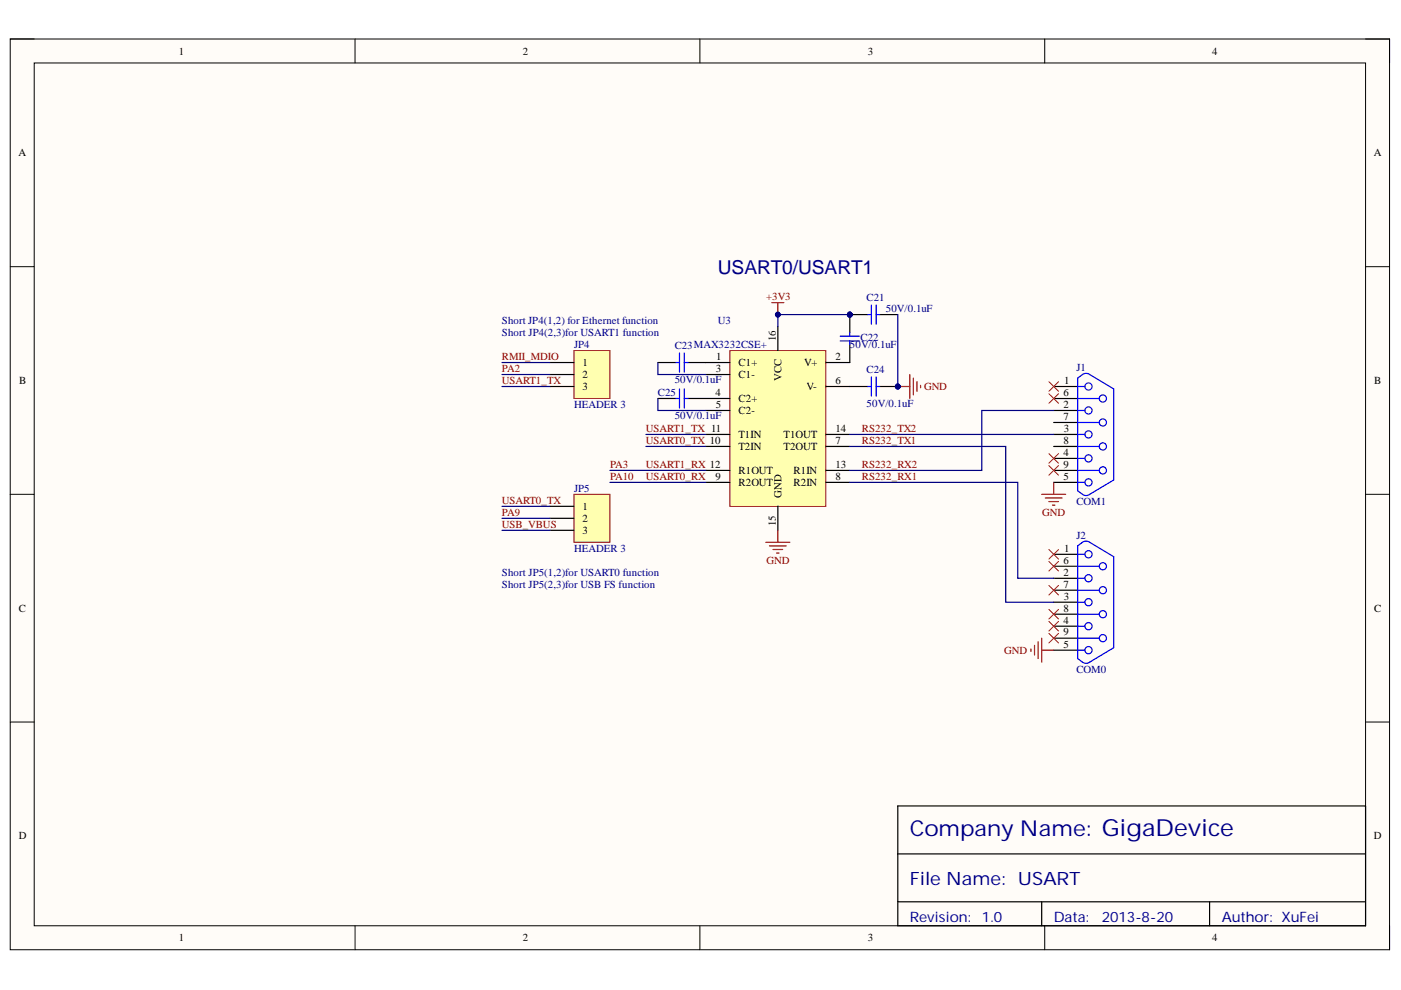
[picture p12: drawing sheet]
<svg xmlns="http://www.w3.org/2000/svg" width="297mm" height="210mm" viewBox="0 0 297 210" stroke-linecap="round" stroke-linejoin="round" font-family="sans-serif">
<defs><g id="words">
<text font-size="4.6" fill="#000080" x="192.9" y="177.3">Company Name: GigaDevice</text>
<text font-size="4.1" fill="#000080" x="152.2" y="58.2">USART0/USART1</text>
<text font-size="3.9" fill="#000080" x="192.9" y="187.7">File Name: USART</text>
<g font-size="3" fill="#000080">
<text x="192.9" y="195.4">Revision:</text>
<text x="208.2" y="195.4">1.0</text>
<text x="223.4" y="195.4">Data:</text>
<text x="233.6" y="195.4">2013-8-20</text>
<text x="259" y="195.4">Author: XuFei</text>
</g>
<g font-size="2.3">
<text x="37.9" y="11.6">1</text>
<text x="110.8" y="11.6">2</text>
<text x="184" y="11.6">3</text>
<text x="257" y="11.6">4</text>
<text x="3.9" y="33.1">A</text>
<text x="291.3" y="33.1">A</text>
<text x="123.5" y="77.6">1</text>
<text x="151.9" y="76.3">1</text>
<text x="156.6" y="77.6">C1+</text>
<text x="164.5" y="72.3" transform="rotate(-90 164.5 72.3)">16</text>
<text x="170.5" y="77.6">V+</text>
<text x="177.1" y="76.3">2</text>
<text x="4.1" y="81.4">B</text>
<text x="123.5" y="80.1">2</text>
<text x="123.5" y="82.7">3</text>
<text x="151.7" y="83.9">4</text>
<text x="151.8" y="78.9">3</text>
<text x="156.6" y="80.1">C1-</text>
<text x="165.7" y="80.7" transform="rotate(-90 165.7 80.7)">VCC</text>
<text x="171" y="82.7">V-</text>
<text x="177.1" y="81.4">6</text>
<text x="225.5" y="83.9">6</text>
<text x="225.6" y="81.4">1</text>
<text x="291.4" y="81.4">B</text>
<text x="151.8" y="86.5">5</text>
<text x="156.6" y="85.2">C2+</text>
<text x="156.6" y="87.7">C2-</text>
<text x="225.5" y="86.5">2</text>
<text x="225.5" y="89">7</text>
<text x="156.6" y="95.4">T2IN</text>
<text x="156.6" y="92.9">T1IN</text>
<text x="166.2" y="95.4">T2OUT</text>
<text x="166.2" y="92.9">T1OUT</text>
<text x="177.1" y="94.2">7</text>
<text x="177.1" y="91.5">14</text>
<text x="225.5" y="94.2">8</text>
<text x="225.5" y="91.5">3</text>
<text x="151.7" y="101.8">9</text>
<text x="156.6" y="100.5">R1OUT</text>
<text x="168.3" y="100.5">R1IN</text>
<text x="177.1" y="101.8">8</text>
<text x="177.1" y="99.2">13</text>
<text x="225.5" y="96.7">4</text>
<text x="225.5" y="99.2">9</text>
<text x="225.5" y="101.8">5</text>
<text x="156.6" y="103">R2OUT</text>
<text x="165.7" y="105.6" transform="rotate(-90 165.7 105.6)">GND</text>
<text x="168.3" y="103">R2IN</text>
<text x="123.5" y="108.1">1</text>
<text x="123.5" y="110.6">2</text>
<text x="123.5" y="113.2">3</text>
<text x="164.5" y="111.5" transform="rotate(-90 164.5 111.5)">15</text>
<text x="225.5" y="119.5">6</text>
<text x="225.6" y="117">1</text>
<text x="225.5" y="122.1">2</text>
<text x="225.5" y="124.6">7</text>
<text x="4" y="129.7">C</text>
<text x="225.5" y="129.7">8</text>
<text x="225.5" y="127.1">3</text>
<text x="291.4" y="129.7">C</text>
<text x="225.5" y="132.2">4</text>
<text x="225.5" y="134.7">9</text>
<text x="225.5" y="137.4">5</text>
<text x="4" y="177.9">D</text>
<text x="291.3" y="177.9">D</text>
<text x="37.9" y="199.6">1</text>
<text x="110.8" y="199.6">2</text>
<text x="184" y="199.6">3</text>
<text x="257" y="199.6">4</text>
</g>
<g font-size="2.3" fill="#800000">
<text x="162.4" y="63.6">+3V3</text>
<text x="106.4" y="76.3">RMII_MDIO</text>
<text x="106.4" y="81.4">USART1_TX</text>
<text x="106.4" y="78.9">PA2</text>
<text x="195.9" y="82.7">GND</text>
<text x="137" y="91.5">USART1_TX 11</text>
<text x="137" y="94.2">USART0_TX 10</text>
<text x="182.7" y="91.5">RS232_TX2</text>
<text x="182.7" y="94.2">RS232_TX1</text>
<text x="129.4" y="99.2">PA3</text>
<text x="129.4" y="101.8">PA10</text>
<text x="137" y="99.2">USART1_RX 12</text>
<text x="137" y="101.8">USART0_RX</text>
<text x="182.7" y="99.2">RS232_RX2</text>
<text x="182.7" y="101.8">RS232_RX1</text>
<text x="106.4" y="106.8">USART0_TX</text>
<text x="106.4" y="109.4">PA9</text>
<text x="106.4" y="111.9">USB_VBUS</text>
<text x="221" y="109.4">GND</text>
<text x="162.5" y="119.5">GND</text>
<text x="212.9" y="138.6">GND</text>
</g>
<g font-size="2.3" fill="#000080">
<text x="183.7" y="63.9">C21</text>
<text x="106.4" y="71.3">Short JP4(2,3)for USART1 function</text>
<text x="106.4" y="68.7">Short JP4(1,2) for Ethernet function</text>
<text x="152.2" y="68.7">U3</text>
<text x="187.8" y="66.2">50V/0.1uF</text>
<text x="121.7" y="73.8">JP4</text>
<text x="143.1" y="74">C23MAX3232CSE+</text>
<text x="180.2" y="73.8">50V/0.1uF</text>
<text x="182.5" y="72.3">C22</text>
<text x="139.5" y="83.9">C25</text>
<text x="143.1" y="81.1">50V/0.1uF</text>
<text x="183.7" y="79.1">C24</text>
<text x="228.2" y="78.6">J1</text>
<text x="121.7" y="86.5">HEADER 3</text>
<text x="143.1" y="88.8">50V/0.1uF</text>
<text x="183.7" y="86.2">50V/0.1uF</text>
<text x="121.7" y="104.3">JP5</text>
<text x="228.2" y="107.1">COM1</text>
<text x="121.7" y="117">HEADER 3</text>
<text x="228.2" y="114.2">J2</text>
<text x="106.4" y="124.6">Short JP5(2,3)for USB FS function</text>
<text x="106.4" y="122.1">Short JP5(1,2)for USART0 function</text>
<text x="228.2" y="142.7">COM0</text>
</g>
</g></defs>
<path d="M2.2 8.3h292.4v193.1h-292.4z" fill-rule="evenodd" fill="#fffcf8"/>
<path d="M2.2 8.3h292.4v193.1h-292.4z" fill="none" stroke="#000" stroke-width=".21"/>
<path d="M7.3 13.4h282.2v182.9h-282.2z" fill-rule="evenodd" fill="#fffcf8"/>
<g fill="none" stroke="#000" stroke-width=".21">
<path d="M2.2 8.3h5.1M7.3 13.4h282.2v182.9h-282.2zM75.3 8.3v5M148.4 8.3v5M221.5 8.3v5.1M289.5 8.3h5.1v5.1M2.2 56.5h5.1M289.5 56.5h5.1M2.2 104.8h5.1M289.5 104.8h5.1M2.2 153.1h5.1M289.5 153.1h5.1"/>
<path d="M75.3 196.3v5.1M148.4 196.3v5.1M221.5 196.3v5.1M294.6 196.3v5.1"/>
</g>
<path d="M190.3 170.9h99.2v25.4h-99.2zM190.3 181h99.2M190.3 191.2h99.2M220.9 191.2v5.1M256.5 191.2v5.1" fill="none" stroke="#000" stroke-width=".25"/>
<path d="M154.8 74.3h20.3v33.1h-20.3z" fill-rule="evenodd" fill="#ffffb0"/>
<path d="M154.8 74.3h20.3v33.1h-20.3z" fill="none" stroke="#800000" stroke-width=".21"/>
<g fill="none" stroke="#000" stroke-width=".25">
<path d="M149.7 76.9h5M149.7 79.4h5M164.9 69.2v5.1M175.1 76.9h5.1M149.7 84.5h5M149.7 87h5M149.7 94.7h5M149.7 92.1h5M149.7 99.7h5M175.1 81.9h5.1M175.1 94.7h5.1M175.1 92.1h5.1"/>
<path d="M175.1 99.7h5.1M149.7 102.3h5M164.9 107.4v5M175.1 102.3h5.1"/>
</g>
<path d="M163.6 64.2h2.6M164.9 64.2v2.5" fill="none" stroke="#800000" stroke-width=".25"/>
<circle cx="164.9" cy="66.7" r=".51" fill="#000080"/>
<circle cx="164.9" cy="66.7" r=".51" fill="none" stroke="#000080" stroke-width=".21"/>
<path d="M162.4 115h5.1M163.1 115.7h3.6M163.9 116.5h2M164.7 117.3h.5M164.9 112.4v2.6" fill="none" stroke="#800000" stroke-width=".25"/>
<path d="M139.5 76.9h3.8M145.8 76.9h3.9M139.5 84.5h3.8M145.8 84.5h3.9" fill="none" stroke="#000" stroke-width=".25"/>
<path d="M143.3 76.9h.8M144.1 74.8v4.1M145.1 76.9h.7M145.1 74.8v4.1M143.3 84.5h.8M144.1 82.5v4M145.1 82.5v4M145.1 84.5h.7" fill="none" stroke="#00f" stroke-width=".25"/>
<circle cx="190.3" cy="81.9" r=".51" fill="#000080"/>
<circle cx="190.3" cy="81.9" r=".51" fill="none" stroke="#000080" stroke-width=".21"/>
<path d="M180.2 81.9h3.8M186.5 81.9h3.8" fill="none" stroke="#000" stroke-width=".25"/>
<circle cx="190.3" cy="81.9" r=".51" fill="#000080"/>
<circle cx="190.3" cy="81.9" r=".51" fill="none" stroke="#000080" stroke-width=".21"/>
<path d="M184.8 79.9v4.1M185.8 79.9v4.1M184 81.9h.8M185.8 81.9h.7" fill="none" stroke="#00f" stroke-width=".25"/>
<circle cx="180.2" cy="66.7" r=".51" fill="#000080"/>
<circle cx="180.2" cy="66.7" r=".51" fill="none" stroke="#000080" stroke-width=".21"/>
<path d="M180.2 66.7v3.8M180.2 73.1v3.8" fill="none" stroke="#000" stroke-width=".25"/>
<circle cx="180.2" cy="66.7" r=".51" fill="#000080"/>
<circle cx="180.2" cy="66.7" r=".51" fill="none" stroke="#000080" stroke-width=".21"/>
<path d="M178.1 71.3h4.1M178.1 72.3h4.1M180.2 70.5v.8M180.2 72.3v.8" fill="none" stroke="#00f" stroke-width=".25"/>
<circle cx="180.2" cy="66.7" r=".51" fill="#000080"/>
<circle cx="180.2" cy="66.7" r=".51" fill="none" stroke="#000080" stroke-width=".21"/>
<path d="M180.2 66.7h3.8" fill="none" stroke="#000" stroke-width=".25"/>
<circle cx="180.2" cy="66.7" r=".51" fill="#000080"/>
<circle cx="180.2" cy="66.7" r=".51" fill="none" stroke="#000080" stroke-width=".21"/>
<path d="M186.5 66.7h3.8" fill="none" stroke="#000" stroke-width=".25"/>
<path d="M184 66.7h.8M184.8 64.7v4M185.8 66.7h.7M185.8 64.7v4" fill="none" stroke="#00f" stroke-width=".25"/>
<path d="M192.9 79.4v5.1M190.3 81.9h2.6M193.7 80.2v3.5M194.4 80.9v2.1M195.2 81.7v.5" fill="none" stroke="#800000" stroke-width=".25"/>
<circle cx="190.3" cy="81.9" r=".51" fill="#000080"/>
<circle cx="190.3" cy="81.9" r=".51" fill="none" stroke="#000080" stroke-width=".21"/>
<path d="M190.3 66.7v15.2" fill="none" stroke="#000080" stroke-width=".25"/>
<circle cx="190.3" cy="81.9" r=".51" fill="#000080"/>
<circle cx="190.3" cy="81.9" r=".51" fill="none" stroke="#000080" stroke-width=".21"/>
<path d="M180.2 66.7h-15.3v2.5" fill="none" stroke="#000080" stroke-width=".25"/>
<circle cx="164.9" cy="66.7" r=".51" fill="#000080"/>
<circle cx="164.9" cy="66.7" r=".51" fill="none" stroke="#000080" stroke-width=".21"/>
<circle cx="180.2" cy="66.7" r=".51" fill="#000080"/>
<circle cx="180.2" cy="66.7" r=".51" fill="none" stroke="#000080" stroke-width=".21"/>
<path d="M139.5 76.9v2.5h10.2M136.9 92.1h12.8M136.9 94.7h12.8M139.5 84.5v2.5h10.2M180.2 92.1h43.2M223.4 87h-15.2v12.7h-28" fill="none" stroke="#000080" stroke-width=".25"/>
<g fill="none" stroke="#000" stroke-width=".25">
<path d="M223.4 81.9h5.1M223.4 84.5h5.1M223.4 87h5.1M223.4 89.6h5.1M223.4 92.1h5.1M223.4 94.7h5.1M223.4 97.2h5.1M223.4 99.7h5.1M223.4 102.3h5.1M223.4 117.5h5.1M223.4 120.1h5.1M223.4 122.6h5.1"/>
<path d="M223.4 125.1h5.1M223.4 127.7h5.1M223.4 130.2h5.1M223.4 132.8h5.1M223.4 135.3h5.1M223.4 137.9h5.1"/>
</g>
<g fill="none" stroke="#00f" stroke-width=".25">
<path d="M228.5 80.2l1-.8a1.29 1.29 0 0 1 1.5 0l5.1 3.1v19.3l-5.1 3a1.25 1.25 0 0 1-1.5 0l-1-.7zM228.5 99.7h4.6M228.5 97.2h1.5M228.5 94.7h4.6M228.5 92.1h1.5M228.5 89.6h4.6M228.5 87h1.5M228.5 84.5h4.6M228.5 81.9h1.5M228.5 115.7l1-.7a1.29 1.29 0 0 1 1.5 0l5.1 3v19.3l-5.1 3.1a1.29 1.29 0 0 1-1.5 0l-1-.8zM228.5 102.3h1.5M228.5 117.5h1.5"/>
<path d="M228.5 137.9h1.5M228.5 135.3h4.6M228.5 132.8h1.5M228.5 130.2h4.6M228.5 127.7h1.5M228.5 125.1h4.6M228.5 122.6h1.5M228.5 120.1h4.6"/>
<circle cx="230.8" cy="81.9" r=".76"/>
<circle cx="230.8" cy="87" r=".76"/>
<circle cx="230.8" cy="97.2" r=".76"/>
<circle cx="230.8" cy="92.1" r=".76"/>
<circle cx="233.8" cy="89.6" r=".76"/>
<circle cx="233.8" cy="84.5" r=".76"/>
<circle cx="233.8" cy="94.7" r=".76"/>
<circle cx="233.8" cy="99.7" r=".76"/>
<circle cx="230.8" cy="117.5" r=".76"/>
<circle cx="230.8" cy="102.3" r=".76"/>
<circle cx="230.8" cy="132.8" r=".76"/>
<circle cx="230.8" cy="122.6" r=".76"/>
<circle cx="230.8" cy="127.7" r=".76"/>
<circle cx="230.8" cy="137.8" r=".76"/>
<circle cx="233.8" cy="125.1" r=".76"/>
<circle cx="233.8" cy="130.2" r=".76"/>
<circle cx="233.8" cy="120.1" r=".76"/>
<circle cx="233.8" cy="135.3" r=".76"/>
</g>
<path d="M220.9 104.8h5.1M221.6 105.6h3.6M222.4 106.3h2M223.1 107.1h.6M223.4 102.3v2.5M218.6 137.6v.5M219.3 136.8v2.1M220.1 136.1v3.5M220.9 135.3v5.1M220.9 137.9h2.5" fill="none" stroke="#800000" stroke-width=".25"/>
<g fill="none" stroke="#f00" stroke-width=".21">
<path d="M222.4 80.9l2 2.1M222.4 83.5l2 2M222.4 96.2l2 2M222.4 98.7l2 2.1M224.4 80.9l-2 2.1M224.4 83.5l-2 2M224.4 96.2l-2 2M224.4 98.7l-2 2.1M222.4 116.5l2 2M222.4 119l2 2.1M224.4 116.5l-2 2M224.4 119l-2 2.1"/>
<path d="M222.4 124.1l2 2.1M222.4 129.2l2 2M222.4 131.7l2 2.1M222.4 134.3l2 2M224.4 124.1l-2 2.1M224.4 129.2l-2 2M224.4 131.7l-2 2.1M224.4 134.3l-2 2"/>
</g>
<path d="M121.7 104.8h7.6v10.2h-7.6z" fill-rule="evenodd" fill="#ffffb0"/>
<path d="M121.7 104.8h7.6v10.2h-7.6z" fill="none" stroke="#800000" stroke-width=".21"/>
<path d="M116.6 107.4h5.1M116.6 109.9h5.1M116.6 112.4h5.1" fill="none" stroke="#000" stroke-width=".25"/>
<path d="M180.2 94.7h33v33h10.2M106.4 109.9h10.2M106.4 107.4h10.2M106.4 112.4h10.2M180.2 102.3h35.6v20.3h7.6" fill="none" stroke="#000080" stroke-width=".25"/>
<path d="M121.7 74.3h7.6v10.2h-7.6z" fill-rule="evenodd" fill="#ffffb0"/>
<path d="M121.7 74.3h7.6v10.2h-7.6z" fill="none" stroke="#800000" stroke-width=".21"/>
<path d="M116.6 76.9h5.1M116.6 79.4h5.1M116.6 81.9h5.1" fill="none" stroke="#000" stroke-width=".25"/>
<path d="M106.4 79.4h10.2M106.4 76.9h10.2M106.4 81.9h10.2M129.3 99.7h20.4M129.3 102.3h20.4" fill="none" stroke="#000080" stroke-width=".25"/>
<use href="#words"/>
</svg>
